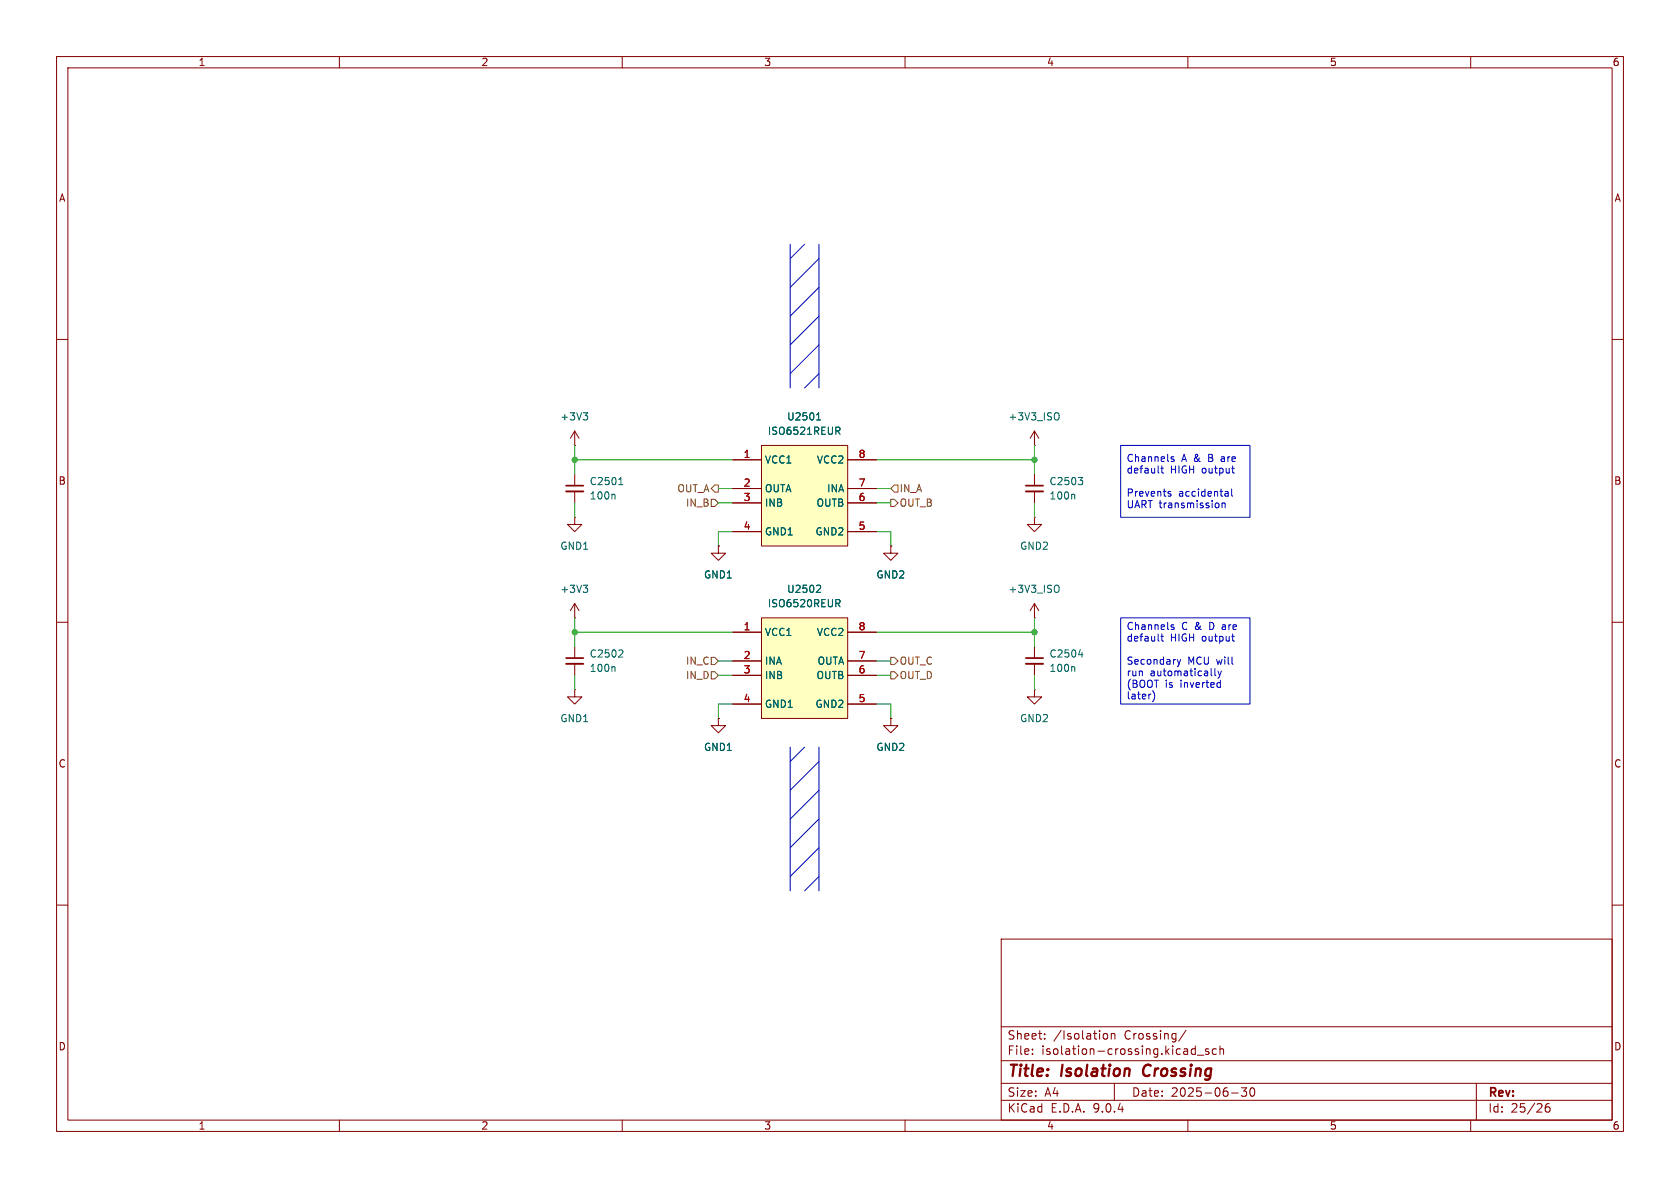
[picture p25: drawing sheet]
(kicad_sch
 (version 20250114)
 (generator "eeschema")
 (generator_version "9.0")
 (paper "A4")
 (title_block
  (title "Isolation Crossing")
  (date "2025-06-30"))
 (lib_symbols
  (symbol "COMM-ISO:ISO6520REUR" (exclude_from_sim no) (in_bom yes) (on_board yes)
   (property "Reference" "U" (at 0 5.08 0) (effects (font (size 1.27 1.27))))
   (property "Value" "ISO6520REUR" (at 0 2.54 0) (effects (font (size 1.27 1.27))))
   (property "Footprint" "project_footprints:SON50P300X200X105-8N-D" (at 24.13 -94.92 0) (effects (font (size 1.27 1.27)) (justify left top) (hide yes)))
   (property "Datasheet" "https://www.ti.com/lit/ds/symlink/iso6521.pdf?ts=1716455203366&ref_url=https%253A%252F%252Fwww.ti.com%252Fisolation%252Fdigital-isolators%252Fproducts.html" (at 24.13 -194.92 0) (effects (font (size 1.27 1.27)) (justify left top) (hide yes)))
   (property "Description" "Digital Isolators Functional isolation&nbsp;dual-channel&nbsp;1/1 digital isolator 8-VSON -40 to 125" (at 0 -20.32 0) (effects (font (size 1.27 1.27)) (hide yes)))
   (symbol "ISO6520REUR_1_1"
    (rectangle (start -7.62 0) (end 7.62 -17.78) (stroke (width 0) (type solid)) (fill (type background)))
    (pin power_in line (at -12.7 -2.54 0) (length 5.08) (name "VCC1" (effects (font (size 1.27 1.27)))) (number "1" (effects (font (size 1.27 1.27)))))
    (pin input line (at -12.7 -7.62 0) (length 5.08) (name "INA" (effects (font (size 1.27 1.27)))) (number "2" (effects (font (size 1.27 1.27)))))
    (pin input line (at -12.7 -10.16 0) (length 5.08) (name "INB" (effects (font (size 1.27 1.27)))) (number "3" (effects (font (size 1.27 1.27)))))
    (pin passive line (at -12.7 -15.24 0) (length 5.08) (name "GND1" (effects (font (size 1.27 1.27)))) (number "4" (effects (font (size 1.27 1.27)))))
    (pin power_in line (at 12.7 -2.54 180) (length 5.08) (name "VCC2" (effects (font (size 1.27 1.27)))) (number "8" (effects (font (size 1.27 1.27)))))
    (pin output line (at 12.7 -7.62 180) (length 5.08) (name "OUTA" (effects (font (size 1.27 1.27)))) (number "7" (effects (font (size 1.27 1.27)))))
    (pin output line (at 12.7 -10.16 180) (length 5.08) (name "OUTB" (effects (font (size 1.27 1.27)))) (number "6" (effects (font (size 1.27 1.27)))))
    (pin passive line (at 12.7 -15.24 180) (length 5.08) (name "GND2" (effects (font (size 1.27 1.27)))) (number "5" (effects (font (size 1.27 1.27))))))
   (embedded_fonts no))
  (symbol "COMM-ISO:ISO6521REUR" (exclude_from_sim no) (in_bom yes) (on_board yes)
   (property "Reference" "U" (at 0 5.08 0) (effects (font (size 1.27 1.27))))
   (property "Value" "ISO6521REUR" (at 0 2.54 0) (effects (font (size 1.27 1.27))))
   (property "Footprint" "project_footprints:SON50P300X200X105-8N-D" (at 24.13 -94.92 0) (effects (font (size 1.27 1.27)) (justify left top) (hide yes)))
   (property "Datasheet" "https://www.ti.com/lit/ds/symlink/iso6521.pdf?ts=1716455203366&ref_url=https%253A%252F%252Fwww.ti.com%252Fisolation%252Fdigital-isolators%252Fproducts.html" (at 24.13 -194.92 0) (effects (font (size 1.27 1.27)) (justify left top) (hide yes)))
   (property "Description" "Digital Isolators Functional isolation&nbsp;dual-channel&nbsp;1/1 digital isolator 8-VSON -40 to 125" (at 0 -20.32 0) (effects (font (size 1.27 1.27)) (hide yes)))
   (property "Height" "1.05" (at 24.13 -394.92 0) (effects (font (size 1.27 1.27)) (justify left top) (hide yes)))
   (property "Mouser Part Number" "595-ISO6521REUR" (at 24.13 -494.92 0) (effects (font (size 1.27 1.27)) (justify left top) (hide yes)))
   (property "Mouser Price/Stock" "https://www.mouser.co.uk/ProductDetail/Texas-Instruments/ISO6521REUR?qs=mELouGlnn3eQoSLFnZ%252BriQ%3D%3D" (at 24.13 -594.92 0) (effects (font (size 1.27 1.27)) (justify left top) (hide yes)))
   (property "Manufacturer_Name" "Texas Instruments" (at 24.13 -694.92 0) (effects (font (size 1.27 1.27)) (justify left top) (hide yes)))
   (property "Manufacturer_Part_Number" "ISO6521REUR" (at 24.13 -794.92 0) (effects (font (size 1.27 1.27)) (justify left top) (hide yes)))
   (symbol "ISO6521REUR_1_1"
    (rectangle (start -7.62 0) (end 7.62 -17.78) (stroke (width 0) (type solid)) (fill (type background)))
    (pin power_in line (at -12.7 -2.54 0) (length 5.08) (name "VCC1" (effects (font (size 1.27 1.27)))) (number "1" (effects (font (size 1.27 1.27)))))
    (pin output line (at -12.7 -7.62 0) (length 5.08) (name "OUTA" (effects (font (size 1.27 1.27)))) (number "2" (effects (font (size 1.27 1.27)))))
    (pin input line (at -12.7 -10.16 0) (length 5.08) (name "INB" (effects (font (size 1.27 1.27)))) (number "3" (effects (font (size 1.27 1.27)))))
    (pin passive line (at -12.7 -15.24 0) (length 5.08) (name "GND1" (effects (font (size 1.27 1.27)))) (number "4" (effects (font (size 1.27 1.27)))))
    (pin power_in line (at 12.7 -2.54 180) (length 5.08) (name "VCC2" (effects (font (size 1.27 1.27)))) (number "8" (effects (font (size 1.27 1.27)))))
    (pin input line (at 12.7 -7.62 180) (length 5.08) (name "INA" (effects (font (size 1.27 1.27)))) (number "7" (effects (font (size 1.27 1.27)))))
    (pin output line (at 12.7 -10.16 180) (length 5.08) (name "OUTB" (effects (font (size 1.27 1.27)))) (number "6" (effects (font (size 1.27 1.27)))))
    (pin passive line (at 12.7 -15.24 180) (length 5.08) (name "GND2" (effects (font (size 1.27 1.27)))) (number "5" (effects (font (size 1.27 1.27))))))
   (embedded_fonts no))
  (symbol "Device:C_Small"
   (pin_numbers (hide yes))
   (pin_names
    (offset 0.254) (hide yes)) (exclude_from_sim no) (in_bom yes) (on_board yes)
   (property "Reference" "C" (at 0.254 1.778 0) (effects (font (size 1.27 1.27)) (justify left)))
   (property "Value" "C_Small" (at 0.254 -2.032 0) (effects (font (size 1.27 1.27)) (justify left)))
   (property "Footprint" "" (at 0 0 0) (effects (font (size 1.27 1.27)) (hide yes)))
   (property "Datasheet" "~" (at 0 0 0) (effects (font (size 1.27 1.27)) (hide yes)))
   (property "Description" "Unpolarized capacitor, small symbol" (at 0 0 0) (effects (font (size 1.27 1.27)) (hide yes)))
   (symbol "C_Small_0_1"
    (polyline (pts (xy -1.524 0.508) (xy 1.524 0.508)) (stroke (width 0.3048) (type default)) (fill (type none)))
    (polyline (pts (xy -1.524 -0.508) (xy 1.524 -0.508)) (stroke (width 0.3302) (type default)) (fill (type none))))
   (symbol "C_Small_1_1"
    (pin passive line (at 0 2.54 270) (length 2.032) (name "~" (effects (font (size 1.27 1.27)))) (number "1" (effects (font (size 1.27 1.27)))))
    (pin passive line (at 0 -2.54 90) (length 2.032) (name "~" (effects (font (size 1.27 1.27)))) (number "2" (effects (font (size 1.27 1.27))))))
   (embedded_fonts no))
  (symbol "PWR-SYM:+3V3_ISO"
   (power)
   (pin_numbers (hide yes))
   (pin_names
    (offset 0) (hide yes)) (exclude_from_sim no) (in_bom yes) (on_board yes)
   (property "Reference" "#PWR" (at 0 -3.81 0) (effects (font (size 1.27 1.27)) (hide yes)))
   (property "Value" "+3V3_ISO" (at 0 3.556 0) (effects (font (size 1.27 1.27))))
   (property "Footprint" "" (at 0 0 0) (effects (font (size 1.27 1.27)) (hide yes)))
   (property "Datasheet" "" (at 0 0 0) (effects (font (size 1.27 1.27)) (hide yes)))
   (property "Description" "Power symbol creates a global label with name \"+3V3_ISO\"" (at 0 0 0) (effects (font (size 1.27 1.27)) (hide yes)))
   (symbol "+3V3_ISO_0_1"
    (polyline (pts (xy -0.762 1.27) (xy 0 2.54)) (stroke (width 0) (type default)) (fill (type none)))
    (polyline (pts (xy 0 2.54) (xy 0.762 1.27)) (stroke (width 0) (type default)) (fill (type none)))
    (polyline (pts (xy 0 0) (xy 0 2.54)) (stroke (width 0) (type default)) (fill (type none))))
   (symbol "+3V3_ISO_1_1"
    (pin power_in line (at 0 0 90) (length 0) (name "~" (effects (font (size 1.27 1.27)))) (number "1" (effects (font (size 1.27 1.27))))))
   (embedded_fonts no))
  (symbol "power:+3V3"
   (power)
   (pin_numbers (hide yes))
   (pin_names
    (offset 0) (hide yes)) (exclude_from_sim no) (in_bom yes) (on_board yes)
   (property "Reference" "#PWR" (at 0 -3.81 0) (effects (font (size 1.27 1.27)) (hide yes)))
   (property "Value" "+3V3" (at 0 3.556 0) (effects (font (size 1.27 1.27))))
   (property "Footprint" "" (at 0 0 0) (effects (font (size 1.27 1.27)) (hide yes)))
   (property "Datasheet" "" (at 0 0 0) (effects (font (size 1.27 1.27)) (hide yes)))
   (property "Description" "Power symbol creates a global label with name \"+3V3\"" (at 0 0 0) (effects (font (size 1.27 1.27)) (hide yes)))
   (symbol "+3V3_0_1"
    (polyline (pts (xy -0.762 1.27) (xy 0 2.54)) (stroke (width 0) (type default)) (fill (type none)))
    (polyline (pts (xy 0 2.54) (xy 0.762 1.27)) (stroke (width 0) (type default)) (fill (type none)))
    (polyline (pts (xy 0 0) (xy 0 2.54)) (stroke (width 0) (type default)) (fill (type none))))
   (symbol "+3V3_1_1"
    (pin power_in line (at 0 0 90) (length 0) (name "~" (effects (font (size 1.27 1.27)))) (number "1" (effects (font (size 1.27 1.27))))))
   (embedded_fonts no))
  (symbol "power:GND1"
   (power)
   (pin_numbers (hide yes))
   (pin_names
    (offset 0) (hide yes)) (exclude_from_sim no) (in_bom yes) (on_board yes)
   (property "Reference" "#PWR" (at 0 -6.35 0) (effects (font (size 1.27 1.27)) (hide yes)))
   (property "Value" "GND1" (at 0 -3.81 0) (effects (font (size 1.27 1.27))))
   (property "Footprint" "" (at 0 0 0) (effects (font (size 1.27 1.27)) (hide yes)))
   (property "Datasheet" "" (at 0 0 0) (effects (font (size 1.27 1.27)) (hide yes)))
   (property "Description" "Power symbol creates a global label with name \"GND1\" , ground" (at 0 0 0) (effects (font (size 1.27 1.27)) (hide yes)))
   (symbol "GND1_0_1"
    (polyline (pts (xy 0 0) (xy 0 -1.27) (xy 1.27 -1.27) (xy 0 -2.54) (xy -1.27 -1.27) (xy 0 -1.27)) (stroke (width 0) (type default)) (fill (type none))))
   (symbol "GND1_1_1"
    (pin power_in line (at 0 0 270) (length 0) (name "~" (effects (font (size 1.27 1.27)))) (number "1" (effects (font (size 1.27 1.27))))))
   (embedded_fonts no))
  (symbol "power:GND2"
   (power)
   (pin_numbers (hide yes))
   (pin_names
    (offset 0) (hide yes)) (exclude_from_sim no) (in_bom yes) (on_board yes)
   (property "Reference" "#PWR" (at 0 -6.35 0) (effects (font (size 1.27 1.27)) (hide yes)))
   (property "Value" "GND2" (at 0 -3.81 0) (effects (font (size 1.27 1.27))))
   (property "Footprint" "" (at 0 0 0) (effects (font (size 1.27 1.27)) (hide yes)))
   (property "Datasheet" "" (at 0 0 0) (effects (font (size 1.27 1.27)) (hide yes)))
   (property "Description" "Power symbol creates a global label with name \"GND2\" , ground" (at 0 0 0) (effects (font (size 1.27 1.27)) (hide yes)))
   (symbol "GND2_0_1"
    (polyline (pts (xy 0 0) (xy 0 -1.27) (xy 1.27 -1.27) (xy 0 -2.54) (xy -1.27 -1.27) (xy 0 -1.27)) (stroke (width 0) (type default)) (fill (type none))))
   (symbol "GND2_1_1"
    (pin power_in line (at 0 0 270) (length 0) (name "~" (effects (font (size 1.27 1.27)))) (number "1" (effects (font (size 1.27 1.27))))))
   (embedded_fonts no)))
 (text_box "Channels C & D are default HIGH output\n\nSecondary MCU will run automatically (BOOT is inverted later)"
  (exclude_from_sim no)
  (at 198.12 109.22 0)
  (size 22.86 15.24)
  (margins 0.9525 0.9525 0.9525 0.9525)
  (stroke (width 0) (type solid))
  (fill (type none))
  (effects (font (size 1.27 1.27)) (justify left)))
 (text_box "Channels A & B are default HIGH output\n\nPrevents accidental UART transmission"
  (exclude_from_sim no)
  (at 198.12 78.74 0)
  (size 22.86 12.7)
  (margins 0.9525 0.9525 0.9525 0.9525)
  (stroke (width 0) (type solid))
  (fill (type none))
  (effects (font (size 1.27 1.27)) (justify left)))
 (junction
  (at 182.88 81.28)
  (diameter 0)
  (color 0 0 0 0))
 (junction
  (at 182.88 111.76)
  (diameter 0)
  (color 0 0 0 0))
 (junction
  (at 101.6 81.28)
  (diameter 0)
  (color 0 0 0 0))
 (junction
  (at 101.6 111.76)
  (diameter 0)
  (color 0 0 0 0))
 (polyline
  (pts (xy 139.7 50.8) (xy 144.78 45.72))
  (stroke (width 0) (type default)))
 (wire
  (pts (xy 154.94 86.36) (xy 157.48 86.36))
  (stroke (width 0) (type default)))
 (polyline
  (pts (xy 139.7 149.86) (xy 144.78 144.78))
  (stroke (width 0) (type default)))
 (polyline
  (pts (xy 144.78 43.18) (xy 144.78 68.58))
  (stroke (width 0) (type default)))
 (wire
  (pts (xy 157.48 124.46) (xy 154.94 124.46))
  (stroke (width 0) (type default)))
 (polyline
  (pts (xy 144.78 132.08) (xy 144.78 157.48))
  (stroke (width 0) (type default)))
 (wire
  (pts (xy 101.6 114.3) (xy 101.6 111.76))
  (stroke (width 0) (type default)))
 (wire
  (pts (xy 154.94 119.38) (xy 157.48 119.38))
  (stroke (width 0) (type default)))
 (wire
  (pts (xy 127 116.84) (xy 129.54 116.84))
  (stroke (width 0) (type default)))
 (wire
  (pts (xy 101.6 109.22) (xy 101.6 111.76))
  (stroke (width 0) (type default)))
 (wire
  (pts (xy 127 127) (xy 127 124.46))
  (stroke (width 0) (type default)))
 (wire
  (pts (xy 154.94 116.84) (xy 157.48 116.84))
  (stroke (width 0) (type default)))
 (polyline
  (pts (xy 142.24 68.58) (xy 144.78 66.04))
  (stroke (width 0) (type default)))
 (polyline
  (pts (xy 139.7 66.04) (xy 144.78 60.96))
  (stroke (width 0) (type default)))
 (wire
  (pts (xy 101.6 88.9) (xy 101.6 91.44))
  (stroke (width 0) (type default)))
 (polyline
  (pts (xy 139.7 60.96) (xy 144.78 55.88))
  (stroke (width 0) (type default)))
 (wire
  (pts (xy 127 119.38) (xy 129.54 119.38))
  (stroke (width 0) (type default)))
 (polyline
  (pts (xy 139.7 43.18) (xy 139.7 68.58))
  (stroke (width 0) (type default)))
 (polyline
  (pts (xy 139.7 134.62) (xy 142.24 132.08))
  (stroke (width 0) (type default)))
 (wire
  (pts (xy 127 96.52) (xy 127 93.98))
  (stroke (width 0) (type default)))
 (wire
  (pts (xy 182.88 78.74) (xy 182.88 81.28))
  (stroke (width 0) (type default)))
 (polyline
  (pts (xy 139.7 45.72) (xy 142.24 43.18))
  (stroke (width 0) (type default)))
 (wire
  (pts (xy 127 124.46) (xy 129.54 124.46))
  (stroke (width 0) (type default)))
 (wire
  (pts (xy 101.6 119.38) (xy 101.6 121.92))
  (stroke (width 0) (type default)))
 (wire
  (pts (xy 182.88 109.22) (xy 182.88 111.76))
  (stroke (width 0) (type default)))
 (wire
  (pts (xy 182.88 83.82) (xy 182.88 81.28))
  (stroke (width 0) (type default)))
 (polyline
  (pts (xy 139.7 55.88) (xy 144.78 50.8))
  (stroke (width 0) (type default)))
 (wire
  (pts (xy 127 88.9) (xy 129.54 88.9))
  (stroke (width 0) (type default)))
 (wire
  (pts (xy 182.88 114.3) (xy 182.88 111.76))
  (stroke (width 0) (type default)))
 (wire
  (pts (xy 127 86.36) (xy 129.54 86.36))
  (stroke (width 0) (type default)))
 (wire
  (pts (xy 101.6 78.74) (xy 101.6 81.28))
  (stroke (width 0) (type default)))
 (wire
  (pts (xy 154.94 81.28) (xy 182.88 81.28))
  (stroke (width 0) (type default)))
 (wire
  (pts (xy 157.48 127) (xy 157.48 124.46))
  (stroke (width 0) (type default)))
 (wire
  (pts (xy 101.6 111.76) (xy 129.54 111.76))
  (stroke (width 0) (type default)))
 (polyline
  (pts (xy 139.7 132.08) (xy 139.7 157.48))
  (stroke (width 0) (type default)))
 (wire
  (pts (xy 101.6 81.28) (xy 101.6 83.82))
  (stroke (width 0) (type default)))
 (polyline
  (pts (xy 139.7 139.7) (xy 144.78 134.62))
  (stroke (width 0) (type default)))
 (wire
  (pts (xy 154.94 111.76) (xy 182.88 111.76))
  (stroke (width 0) (type default)))
 (wire
  (pts (xy 154.94 93.98) (xy 157.48 93.98))
  (stroke (width 0) (type default)))
 (polyline
  (pts (xy 142.24 157.48) (xy 144.78 154.94))
  (stroke (width 0) (type default)))
 (wire
  (pts (xy 182.88 119.38) (xy 182.88 121.92))
  (stroke (width 0) (type default)))
 (wire
  (pts (xy 157.48 93.98) (xy 157.48 96.52))
  (stroke (width 0) (type default)))
 (wire
  (pts (xy 101.6 81.28) (xy 129.54 81.28))
  (stroke (width 0) (type default)))
 (polyline
  (pts (xy 139.7 144.78) (xy 144.78 139.7))
  (stroke (width 0) (type default)))
 (wire
  (pts (xy 182.88 88.9) (xy 182.88 91.44))
  (stroke (width 0) (type default)))
 (wire
  (pts (xy 154.94 88.9) (xy 157.48 88.9))
  (stroke (width 0) (type default)))
 (polyline
  (pts (xy 139.7 154.94) (xy 144.78 149.86))
  (stroke (width 0) (type default)))
 (wire
  (pts (xy 127 93.98) (xy 129.54 93.98))
  (stroke (width 0) (type default)))
 (hierarchical_label "IN_D"
  (shape input)
  (at 127 119.38 180)
  (effects (font (size 1.27 1.27)) (justify right)))
 (hierarchical_label "IN_B"
  (shape input)
  (at 127 88.9 180)
  (effects (font (size 1.27 1.27)) (justify right)))
 (hierarchical_label "OUT_B"
  (shape output)
  (at 157.48 88.9 0)
  (effects (font (size 1.27 1.27)) (justify left)))
 (hierarchical_label "OUT_C"
  (shape output)
  (at 157.48 116.84 0)
  (effects (font (size 1.27 1.27)) (justify left)))
 (hierarchical_label "IN_A"
  (shape input)
  (at 157.48 86.36 0)
  (effects (font (size 1.27 1.27)) (justify left)))
 (hierarchical_label "OUT_A"
  (shape output)
  (at 127 86.36 180)
  (effects (font (size 1.27 1.27)) (justify right)))
 (hierarchical_label "IN_C"
  (shape input)
  (at 127 116.84 180)
  (effects (font (size 1.27 1.27)) (justify right)))
 (hierarchical_label "OUT_D"
  (shape output)
  (at 157.48 119.38 0)
  (effects (font (size 1.27 1.27)) (justify left)))
 (symbol
  (lib_id "power:GND2")
  (at 157.48 127 0)
  (unit 1)
  (exclude_from_sim no)
  (in_bom yes)
  (on_board yes)
  (dnp no)
  (fields_autoplaced yes)
  (property "Reference" "#PWR02508" (at 157.48 133.35 0) (effects (font (size 1.27 1.27)) (hide yes)))
  (property "Value" "GND2" (at 157.48 132.08 0) (effects (font (size 1.27 1.27))))
  (property "Footprint" "" (at 157.48 127 0) (effects (font (size 1.27 1.27)) (hide yes)))
  (property "Datasheet" "" (at 157.48 127 0) (effects (font (size 1.27 1.27)) (hide yes)))
  (property "Description" "Power symbol creates a global label with name \"GND2\" , ground" (at 157.48 127 0) (effects (font (size 1.27 1.27)) (hide yes)))
  (pin "1"))
 (symbol
  (lib_id "power:GND1")
  (at 101.6 91.44 0)
  (unit 1)
  (exclude_from_sim no)
  (in_bom yes)
  (on_board yes)
  (dnp no)
  (fields_autoplaced yes)
  (property "Reference" "#PWR02502" (at 101.6 97.79 0) (effects (font (size 1.27 1.27)) (hide yes)))
  (property "Value" "GND1" (at 101.6 96.52 0) (effects (font (size 1.27 1.27))))
  (property "Footprint" "" (at 101.6 91.44 0) (effects (font (size 1.27 1.27)) (hide yes)))
  (property "Datasheet" "" (at 101.6 91.44 0) (effects (font (size 1.27 1.27)) (hide yes)))
  (property "Description" "Power symbol creates a global label with name \"GND1\" , ground" (at 101.6 91.44 0) (effects (font (size 1.27 1.27)) (hide yes)))
  (pin "1"))
 (symbol
  (lib_id "power:GND1")
  (at 101.6 121.92 0)
  (unit 1)
  (exclude_from_sim no)
  (in_bom yes)
  (on_board yes)
  (dnp no)
  (fields_autoplaced yes)
  (property "Reference" "#PWR02504" (at 101.6 128.27 0) (effects (font (size 1.27 1.27)) (hide yes)))
  (property "Value" "GND1" (at 101.6 127 0) (effects (font (size 1.27 1.27))))
  (property "Footprint" "" (at 101.6 121.92 0) (effects (font (size 1.27 1.27)) (hide yes)))
  (property "Datasheet" "" (at 101.6 121.92 0) (effects (font (size 1.27 1.27)) (hide yes)))
  (property "Description" "Power symbol creates a global label with name \"GND1\" , ground" (at 101.6 121.92 0) (effects (font (size 1.27 1.27)) (hide yes)))
  (pin "1"))
 (symbol
  (lib_id "PWR-SYM:+3V3_ISO")
  (at 182.88 109.22 0)
  (unit 1)
  (exclude_from_sim no)
  (in_bom yes)
  (on_board yes)
  (dnp no)
  (fields_autoplaced yes)
  (property "Reference" "#PWR02511" (at 182.88 113.03 0) (effects (font (size 1.27 1.27)) (hide yes)))
  (property "Value" "+3V3_ISO" (at 182.88 104.14 0) (effects (font (size 1.27 1.27))))
  (property "Footprint" "" (at 182.88 109.22 0) (effects (font (size 1.27 1.27)) (hide yes)))
  (property "Datasheet" "" (at 182.88 109.22 0) (effects (font (size 1.27 1.27)) (hide yes)))
  (property "Description" "Power symbol creates a global label with name \"+3V3_ISO\"" (at 182.88 109.22 0) (effects (font (size 1.27 1.27)) (hide yes)))
  (pin "1"))
 (symbol
  (lib_id "PWR-SYM:+3V3_ISO")
  (at 182.88 78.74 0)
  (unit 1)
  (exclude_from_sim no)
  (in_bom yes)
  (on_board yes)
  (dnp no)
  (fields_autoplaced yes)
  (property "Reference" "#PWR02509" (at 182.88 82.55 0) (effects (font (size 1.27 1.27)) (hide yes)))
  (property "Value" "+3V3_ISO" (at 182.88 73.66 0) (effects (font (size 1.27 1.27))))
  (property "Footprint" "" (at 182.88 78.74 0) (effects (font (size 1.27 1.27)) (hide yes)))
  (property "Datasheet" "" (at 182.88 78.74 0) (effects (font (size 1.27 1.27)) (hide yes)))
  (property "Description" "Power symbol creates a global label with name \"+3V3_ISO\"" (at 182.88 78.74 0) (effects (font (size 1.27 1.27)) (hide yes)))
  (pin "1"))
 (symbol
  (lib_id "power:+3V3")
  (at 101.6 109.22 0)
  (unit 1)
  (exclude_from_sim no)
  (in_bom yes)
  (on_board yes)
  (dnp no)
  (fields_autoplaced yes)
  (property "Reference" "#PWR02503" (at 101.6 113.03 0) (effects (font (size 1.27 1.27)) (hide yes)))
  (property "Value" "+3V3" (at 101.6 104.14 0) (effects (font (size 1.27 1.27))))
  (property "Footprint" "" (at 101.6 109.22 0) (effects (font (size 1.27 1.27)) (hide yes)))
  (property "Datasheet" "" (at 101.6 109.22 0) (effects (font (size 1.27 1.27)) (hide yes)))
  (property "Description" "Power symbol creates a global label with name \"+3V3\"" (at 101.6 109.22 0) (effects (font (size 1.27 1.27)) (hide yes)))
  (pin "1"))
 (symbol
  (lib_id "power:GND2")
  (at 182.88 91.44 0)
  (unit 1)
  (exclude_from_sim no)
  (in_bom yes)
  (on_board yes)
  (dnp no)
  (fields_autoplaced yes)
  (property "Reference" "#PWR02510" (at 182.88 97.79 0) (effects (font (size 1.27 1.27)) (hide yes)))
  (property "Value" "GND2" (at 182.88 96.52 0) (effects (font (size 1.27 1.27))))
  (property "Footprint" "" (at 182.88 91.44 0) (effects (font (size 1.27 1.27)) (hide yes)))
  (property "Datasheet" "" (at 182.88 91.44 0) (effects (font (size 1.27 1.27)) (hide yes)))
  (property "Description" "Power symbol creates a global label with name \"GND2\" , ground" (at 182.88 91.44 0) (effects (font (size 1.27 1.27)) (hide yes)))
  (pin "1"))
 (symbol
  (lib_id "COMM-ISO:ISO6521REUR")
  (at 142.24 78.74 0)
  (unit 1)
  (exclude_from_sim no)
  (in_bom yes)
  (on_board yes)
  (dnp no)
  (fields_autoplaced yes)
  (property "Reference" "U2501" (at 142.24 73.66 0) (effects (font (size 1.27 1.27))))
  (property "Value" "ISO6521REUR" (at 142.24 76.2 0) (effects (font (size 1.27 1.27))))
  (property "Footprint" "project_footprints:SON50P300X200X105-8N-D" (at 166.37 173.66 0) (effects (font (size 1.27 1.27)) (justify left top) (hide yes)))
  (property "Datasheet" "https://www.ti.com/lit/ds/symlink/iso6521.pdf?ts=1716455203366&ref_url=https%253A%252F%252Fwww.ti.com%252Fisolation%252Fdigital-isolators%252Fproducts.html" (at 166.37 273.66 0) (effects (font (size 1.27 1.27)) (justify left top) (hide yes)))
  (property "Description" "Digital Isolators Functional isolation&nbsp;dual-channel&nbsp;1/1 digital isolator 8-VSON -40 to 125" (at 142.24 93.98 0) (effects (font (size 1.27 1.27)) (hide yes)))
  (property "Height" "1.05" (at 166.37 473.66 0) (effects (font (size 1.27 1.27)) (justify left top) (hide yes)))
  (property "Mouser Part Number" "595-ISO6521REUR" (at 166.37 573.66 0) (effects (font (size 1.27 1.27)) (justify left top) (hide yes)))
  (property "Mouser Price/Stock" "https://www.mouser.co.uk/ProductDetail/Texas-Instruments/ISO6521REUR?qs=mELouGlnn3eQoSLFnZ%252BriQ%3D%3D" (at 166.37 673.66 0) (effects (font (size 1.27 1.27)) (justify left top) (hide yes)))
  (property "Manufacturer_Name" "Texas Instruments" (at 166.37 773.66 0) (effects (font (size 1.27 1.27)) (justify left top) (hide yes)))
  (property "Manufacturer_Part_Number" "ISO6521REUR" (at 166.37 873.66 0) (effects (font (size 1.27 1.27)) (justify left top) (hide yes)))
  (pin "3")
  (pin "6")
  (pin "2")
  (pin "5")
  (pin "8")
  (pin "4")
  (pin "7")
  (pin "1"))
 (symbol
  (lib_id "power:+3V3")
  (at 101.6 78.74 0)
  (unit 1)
  (exclude_from_sim no)
  (in_bom yes)
  (on_board yes)
  (dnp no)
  (fields_autoplaced yes)
  (property "Reference" "#PWR02501" (at 101.6 82.55 0) (effects (font (size 1.27 1.27)) (hide yes)))
  (property "Value" "+3V3" (at 101.6 73.66 0) (effects (font (size 1.27 1.27))))
  (property "Footprint" "" (at 101.6 78.74 0) (effects (font (size 1.27 1.27)) (hide yes)))
  (property "Datasheet" "" (at 101.6 78.74 0) (effects (font (size 1.27 1.27)) (hide yes)))
  (property "Description" "Power symbol creates a global label with name \"+3V3\"" (at 101.6 78.74 0) (effects (font (size 1.27 1.27)) (hide yes)))
  (pin "1"))
 (symbol
  (lib_id "Device:C_Small")
  (at 101.6 86.36 0)
  (unit 1)
  (exclude_from_sim no)
  (in_bom yes)
  (on_board yes)
  (dnp no)
  (fields_autoplaced yes)
  (property "Reference" "C2501" (at 104.14 85.0962 0) (effects (font (size 1.27 1.27)) (justify left)))
  (property "Value" "100n" (at 104.14 87.6362 0) (effects (font (size 1.27 1.27)) (justify left)))
  (property "Footprint" "Capacitor_SMD:C_0402_1005Metric" (at 101.6 86.36 0) (effects (font (size 1.27 1.27)) (hide yes)))
  (property "Datasheet" "~" (at 101.6 86.36 0) (effects (font (size 1.27 1.27)) (hide yes)))
  (property "Description" "Unpolarized capacitor, small symbol" (at 101.6 86.36 0) (effects (font (size 1.27 1.27)) (hide yes)))
  (pin "1")
  (pin "2"))
 (symbol
  (lib_id "Device:C_Small")
  (at 182.88 86.36 0)
  (unit 1)
  (exclude_from_sim no)
  (in_bom yes)
  (on_board yes)
  (dnp no)
  (fields_autoplaced yes)
  (property "Reference" "C2503" (at 185.42 85.0962 0) (effects (font (size 1.27 1.27)) (justify left)))
  (property "Value" "100n" (at 185.42 87.6362 0) (effects (font (size 1.27 1.27)) (justify left)))
  (property "Footprint" "Capacitor_SMD:C_0402_1005Metric" (at 182.88 86.36 0) (effects (font (size 1.27 1.27)) (hide yes)))
  (property "Datasheet" "~" (at 182.88 86.36 0) (effects (font (size 1.27 1.27)) (hide yes)))
  (property "Description" "Unpolarized capacitor, small symbol" (at 182.88 86.36 0) (effects (font (size 1.27 1.27)) (hide yes)))
  (pin "1")
  (pin "2"))
 (symbol
  (lib_id "power:GND1")
  (at 127 96.52 0)
  (unit 1)
  (exclude_from_sim no)
  (in_bom yes)
  (on_board yes)
  (dnp no)
  (fields_autoplaced yes)
  (property "Reference" "#PWR02505" (at 127 102.87 0) (effects (font (size 1.27 1.27)) (hide yes)))
  (property "Value" "GND1" (at 127 101.6 0) (effects (font (size 1.27 1.27))))
  (property "Footprint" "" (at 127 96.52 0) (effects (font (size 1.27 1.27)) (hide yes)))
  (property "Datasheet" "" (at 127 96.52 0) (effects (font (size 1.27 1.27)) (hide yes)))
  (property "Description" "Power symbol creates a global label with name \"GND1\" , ground" (at 127 96.52 0) (effects (font (size 1.27 1.27)) (hide yes)))
  (pin "1"))
 (symbol
  (lib_id "Device:C_Small")
  (at 182.88 116.84 0)
  (unit 1)
  (exclude_from_sim no)
  (in_bom yes)
  (on_board yes)
  (dnp no)
  (fields_autoplaced yes)
  (property "Reference" "C2504" (at 185.42 115.5762 0) (effects (font (size 1.27 1.27)) (justify left)))
  (property "Value" "100n" (at 185.42 118.1162 0) (effects (font (size 1.27 1.27)) (justify left)))
  (property "Footprint" "Capacitor_SMD:C_0402_1005Metric" (at 182.88 116.84 0) (effects (font (size 1.27 1.27)) (hide yes)))
  (property "Datasheet" "~" (at 182.88 116.84 0) (effects (font (size 1.27 1.27)) (hide yes)))
  (property "Description" "Unpolarized capacitor, small symbol" (at 182.88 116.84 0) (effects (font (size 1.27 1.27)) (hide yes)))
  (pin "1")
  (pin "2"))
 (symbol
  (lib_id "power:GND2")
  (at 157.48 96.52 0)
  (unit 1)
  (exclude_from_sim no)
  (in_bom yes)
  (on_board yes)
  (dnp no)
  (fields_autoplaced yes)
  (property "Reference" "#PWR02507" (at 157.48 102.87 0) (effects (font (size 1.27 1.27)) (hide yes)))
  (property "Value" "GND2" (at 157.48 101.6 0) (effects (font (size 1.27 1.27))))
  (property "Footprint" "" (at 157.48 96.52 0) (effects (font (size 1.27 1.27)) (hide yes)))
  (property "Datasheet" "" (at 157.48 96.52 0) (effects (font (size 1.27 1.27)) (hide yes)))
  (property "Description" "Power symbol creates a global label with name \"GND2\" , ground" (at 157.48 96.52 0) (effects (font (size 1.27 1.27)) (hide yes)))
  (pin "1"))
 (symbol
  (lib_id "power:GND2")
  (at 182.88 121.92 0)
  (unit 1)
  (exclude_from_sim no)
  (in_bom yes)
  (on_board yes)
  (dnp no)
  (fields_autoplaced yes)
  (property "Reference" "#PWR02512" (at 182.88 128.27 0) (effects (font (size 1.27 1.27)) (hide yes)))
  (property "Value" "GND2" (at 182.88 127 0) (effects (font (size 1.27 1.27))))
  (property "Footprint" "" (at 182.88 121.92 0) (effects (font (size 1.27 1.27)) (hide yes)))
  (property "Datasheet" "" (at 182.88 121.92 0) (effects (font (size 1.27 1.27)) (hide yes)))
  (property "Description" "Power symbol creates a global label with name \"GND2\" , ground" (at 182.88 121.92 0) (effects (font (size 1.27 1.27)) (hide yes)))
  (pin "1"))
 (symbol
  (lib_id "power:GND1")
  (at 127 127 0)
  (unit 1)
  (exclude_from_sim no)
  (in_bom yes)
  (on_board yes)
  (dnp no)
  (fields_autoplaced yes)
  (property "Reference" "#PWR02506" (at 127 133.35 0) (effects (font (size 1.27 1.27)) (hide yes)))
  (property "Value" "GND1" (at 127 132.08 0) (effects (font (size 1.27 1.27))))
  (property "Footprint" "" (at 127 127 0) (effects (font (size 1.27 1.27)) (hide yes)))
  (property "Datasheet" "" (at 127 127 0) (effects (font (size 1.27 1.27)) (hide yes)))
  (property "Description" "Power symbol creates a global label with name \"GND1\" , ground" (at 127 127 0) (effects (font (size 1.27 1.27)) (hide yes)))
  (pin "1"))
 (symbol
  (lib_id "Device:C_Small")
  (at 101.6 116.84 0)
  (unit 1)
  (exclude_from_sim no)
  (in_bom yes)
  (on_board yes)
  (dnp no)
  (fields_autoplaced yes)
  (property "Reference" "C2502" (at 104.14 115.5762 0) (effects (font (size 1.27 1.27)) (justify left)))
  (property "Value" "100n" (at 104.14 118.1162 0) (effects (font (size 1.27 1.27)) (justify left)))
  (property "Footprint" "Capacitor_SMD:C_0402_1005Metric" (at 101.6 116.84 0) (effects (font (size 1.27 1.27)) (hide yes)))
  (property "Datasheet" "~" (at 101.6 116.84 0) (effects (font (size 1.27 1.27)) (hide yes)))
  (property "Description" "Unpolarized capacitor, small symbol" (at 101.6 116.84 0) (effects (font (size 1.27 1.27)) (hide yes)))
  (pin "1")
  (pin "2"))
 (symbol
  (lib_id "COMM-ISO:ISO6520REUR")
  (at 142.24 109.22 0)
  (unit 1)
  (exclude_from_sim no)
  (in_bom yes)
  (on_board yes)
  (dnp no)
  (fields_autoplaced yes)
  (property "Reference" "U2502" (at 142.24 104.14 0) (effects (font (size 1.27 1.27))))
  (property "Value" "ISO6520REUR" (at 142.24 106.68 0) (effects (font (size 1.27 1.27))))
  (property "Footprint" "project_footprints:SON50P300X200X105-8N-D" (at 166.37 204.14 0) (effects (font (size 1.27 1.27)) (justify left top) (hide yes)))
  (property "Datasheet" "https://www.ti.com/lit/ds/symlink/iso6521.pdf?ts=1716455203366&ref_url=https%253A%252F%252Fwww.ti.com%252Fisolation%252Fdigital-isolators%252Fproducts.html" (at 166.37 304.14 0) (effects (font (size 1.27 1.27)) (justify left top) (hide yes)))
  (property "Description" "Digital Isolators Functional isolation&nbsp;dual-channel&nbsp;1/1 digital isolator 8-VSON -40 to 125" (at 142.24 124.46 0) (effects (font (size 1.27 1.27)) (hide yes)))
  (pin "5")
  (pin "6")
  (pin "7")
  (pin "4")
  (pin "8")
  (pin "1")
  (pin "3")
  (pin "2")))
